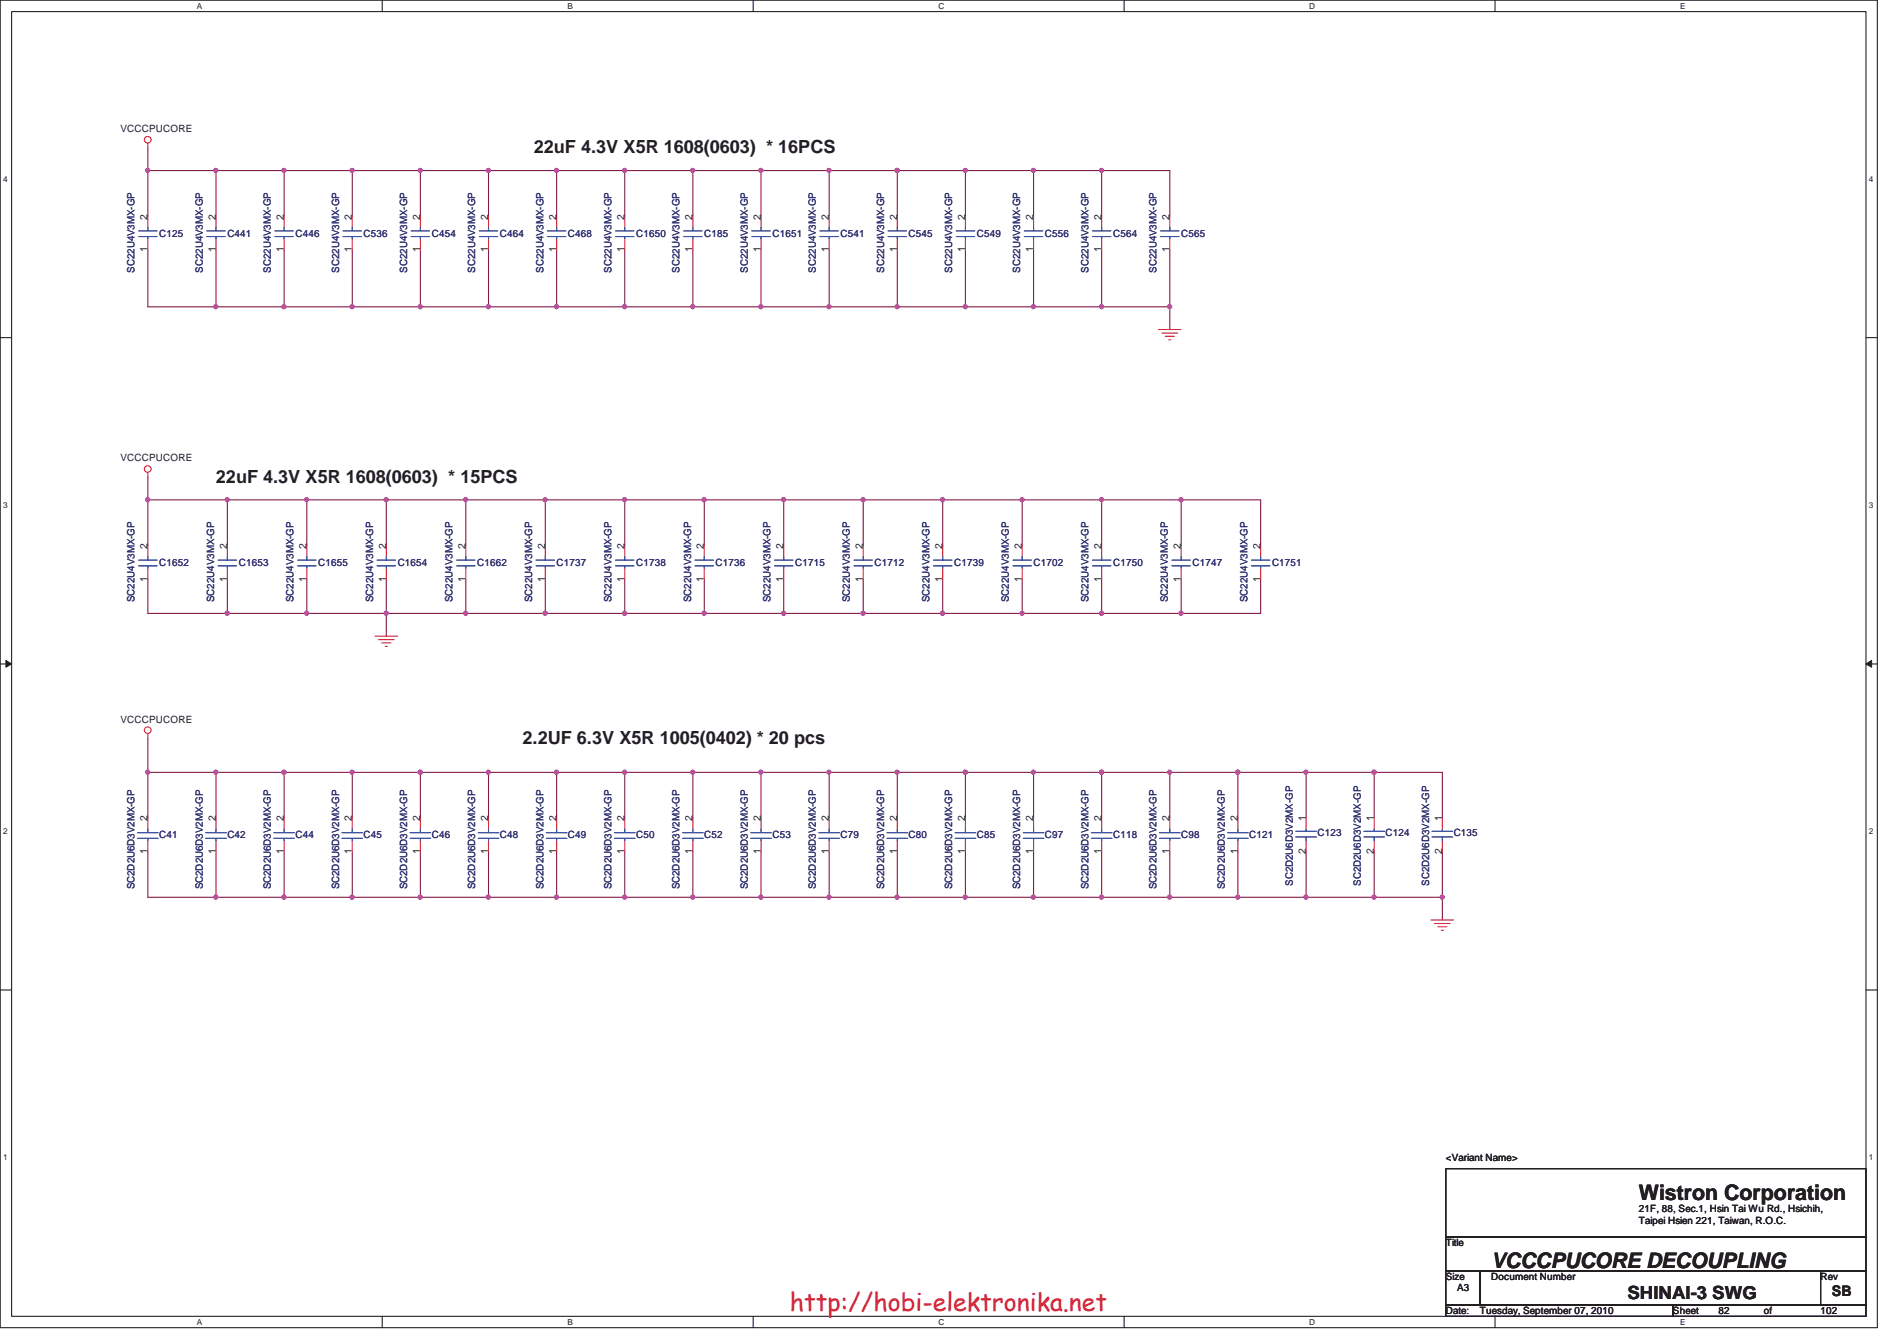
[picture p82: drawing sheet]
<svg xmlns="http://www.w3.org/2000/svg" width="297mm" height="210mm" viewBox="0 0 297 210" stroke-linecap="round" stroke-linejoin="round" font-family="sans-serif">
<defs><g id="words">
<text font-size="3.9" fill="#ed2024" x="123.7" y="205.2">http://hobi-elektronika.net</text>
<g font-size="3.3" fill="#231f20">
<text x="256.6" y="187.9">Wistron Corporation</text>
<text x="233.5" y="198.5">VCCCPUCORE DECOUPLING</text>
</g>
<g font-size="2.8" fill="#231f20">
<text x="83.6" y="24">22uF 4.3V X5R 1608(0603) * 16PCS</text>
<text x="33.8" y="75.6">22uF 4.3V X5R 1608(0603) * 15PCS</text>
<text x="81.8" y="116.5">2.2UF 6.3V X5R 1005(0402) * 20 pcs</text>
<text x="254.8" y="203.4">SHINAI-3 SWG</text>
</g>
<text font-size="2.3" fill="#231f20" x="286.8" y="202.9">SB</text>
<g font-size="1.6" fill="#231f20">
<text x="18.9" y="20.7">VCCCPUCORE</text>
<text x="23.1" y="34.4" transform="rotate(-90 23.1 34.4)">2</text>
<text x="33.8" y="34.4" transform="rotate(-90 33.8 34.4)">2</text>
<text x="44.4" y="34.4" transform="rotate(-90 44.4 34.4)">2</text>
<text x="55.1" y="34.4" transform="rotate(-90 55.1 34.4)">2</text>
<text x="65.8" y="34.4" transform="rotate(-90 65.8 34.4)">2</text>
<text x="76.5" y="34.4" transform="rotate(-90 76.5 34.4)">2</text>
<text x="87.1" y="34.4" transform="rotate(-90 87.1 34.4)">2</text>
<text x="97.8" y="34.4" transform="rotate(-90 97.8 34.4)">2</text>
<text x="108.5" y="34.4" transform="rotate(-90 108.5 34.4)">2</text>
<text x="119.1" y="34.4" transform="rotate(-90 119.1 34.4)">2</text>
<text x="129.8" y="34.4" transform="rotate(-90 129.8 34.4)">2</text>
<text x="140.5" y="34.4" transform="rotate(-90 140.5 34.4)">2</text>
<text x="151.1" y="34.4" transform="rotate(-90 151.1 34.4)">2</text>
<text x="161.8" y="34.4" transform="rotate(-90 161.8 34.4)">2</text>
<text x="172.5" y="34.4" transform="rotate(-90 172.5 34.4)">2</text>
<text x="183.1" y="34.4" transform="rotate(-90 183.1 34.4)">2</text>
<text x="23.1" y="39.5" transform="rotate(-90 23.1 39.5)">1</text>
<text x="33.8" y="39.5" transform="rotate(-90 33.8 39.5)">1</text>
<text x="44.4" y="39.5" transform="rotate(-90 44.4 39.5)">1</text>
<text x="55.1" y="39.5" transform="rotate(-90 55.1 39.5)">1</text>
<text x="65.8" y="39.5" transform="rotate(-90 65.8 39.5)">1</text>
<text x="76.5" y="39.5" transform="rotate(-90 76.5 39.5)">1</text>
<text x="87.1" y="39.5" transform="rotate(-90 87.1 39.5)">1</text>
<text x="97.8" y="39.5" transform="rotate(-90 97.8 39.5)">1</text>
<text x="108.5" y="39.5" transform="rotate(-90 108.5 39.5)">1</text>
<text x="119.1" y="39.5" transform="rotate(-90 119.1 39.5)">1</text>
<text x="129.8" y="39.5" transform="rotate(-90 129.8 39.5)">1</text>
<text x="140.5" y="39.5" transform="rotate(-90 140.5 39.5)">1</text>
<text x="151.1" y="39.5" transform="rotate(-90 151.1 39.5)">1</text>
<text x="161.8" y="39.5" transform="rotate(-90 161.8 39.5)">1</text>
<text x="172.5" y="39.5" transform="rotate(-90 172.5 39.5)">1</text>
<text x="183.1" y="39.5" transform="rotate(-90 183.1 39.5)">1</text>
<text x="18.9" y="72.3">VCCCPUCORE</text>
<text x="23.1" y="85.9" transform="rotate(-90 23.1 85.9)">2</text>
<text x="35.6" y="85.9" transform="rotate(-90 35.6 85.9)">2</text>
<text x="48" y="85.9" transform="rotate(-90 48 85.9)">2</text>
<text x="60.4" y="85.9" transform="rotate(-90 60.4 85.9)">2</text>
<text x="72.9" y="85.9" transform="rotate(-90 72.9 85.9)">2</text>
<text x="85.3" y="85.9" transform="rotate(-90 85.3 85.9)">2</text>
<text x="97.8" y="85.9" transform="rotate(-90 97.8 85.9)">2</text>
<text x="110.2" y="85.9" transform="rotate(-90 110.2 85.9)">2</text>
<text x="122.7" y="85.9" transform="rotate(-90 122.7 85.9)">2</text>
<text x="135.1" y="85.9" transform="rotate(-90 135.1 85.9)">2</text>
<text x="147.6" y="85.9" transform="rotate(-90 147.6 85.9)">2</text>
<text x="160" y="85.9" transform="rotate(-90 160 85.9)">2</text>
<text x="172.5" y="85.9" transform="rotate(-90 172.5 85.9)">2</text>
<text x="184.9" y="85.9" transform="rotate(-90 184.9 85.9)">2</text>
<text x="197.4" y="85.9" transform="rotate(-90 197.4 85.9)">2</text>
<text x="23.1" y="91.1" transform="rotate(-90 23.1 91.1)">1</text>
<text x="35.6" y="91.1" transform="rotate(-90 35.6 91.1)">1</text>
<text x="48" y="91.1" transform="rotate(-90 48 91.1)">1</text>
<text x="60.4" y="91.1" transform="rotate(-90 60.4 91.1)">1</text>
<text x="72.9" y="91.1" transform="rotate(-90 72.9 91.1)">1</text>
<text x="85.3" y="91.1" transform="rotate(-90 85.3 91.1)">1</text>
<text x="97.8" y="91.1" transform="rotate(-90 97.8 91.1)">1</text>
<text x="110.2" y="91.1" transform="rotate(-90 110.2 91.1)">1</text>
<text x="122.7" y="91.1" transform="rotate(-90 122.7 91.1)">1</text>
<text x="135.1" y="91.1" transform="rotate(-90 135.1 91.1)">1</text>
<text x="147.6" y="91.1" transform="rotate(-90 147.6 91.1)">1</text>
<text x="160" y="91.1" transform="rotate(-90 160 91.1)">1</text>
<text x="172.5" y="91.1" transform="rotate(-90 172.5 91.1)">1</text>
<text x="184.9" y="91.1" transform="rotate(-90 184.9 91.1)">1</text>
<text x="197.4" y="91.1" transform="rotate(-90 197.4 91.1)">1</text>
<text x="18.9" y="113.2">VCCCPUCORE</text>
<text x="23.1" y="128.6" transform="rotate(-90 23.1 128.6)">2</text>
<text x="33.8" y="128.6" transform="rotate(-90 33.8 128.6)">2</text>
<text x="44.4" y="128.6" transform="rotate(-90 44.4 128.6)">2</text>
<text x="55.1" y="128.6" transform="rotate(-90 55.1 128.6)">2</text>
<text x="65.8" y="128.6" transform="rotate(-90 65.8 128.6)">2</text>
<text x="76.5" y="128.6" transform="rotate(-90 76.5 128.6)">2</text>
<text x="87.1" y="128.6" transform="rotate(-90 87.1 128.6)">2</text>
<text x="97.8" y="128.6" transform="rotate(-90 97.8 128.6)">2</text>
<text x="108.5" y="128.6" transform="rotate(-90 108.5 128.6)">2</text>
<text x="119.1" y="128.6" transform="rotate(-90 119.1 128.6)">2</text>
<text x="129.8" y="128.6" transform="rotate(-90 129.8 128.6)">2</text>
<text x="140.5" y="128.6" transform="rotate(-90 140.5 128.6)">2</text>
<text x="151.1" y="128.6" transform="rotate(-90 151.1 128.6)">2</text>
<text x="161.8" y="128.6" transform="rotate(-90 161.8 128.6)">2</text>
<text x="172.5" y="128.6" transform="rotate(-90 172.5 128.6)">2</text>
<text x="183.1" y="128.6" transform="rotate(-90 183.1 128.6)">2</text>
<text x="193.8" y="128.6" transform="rotate(-90 193.8 128.6)">2</text>
<text x="204.5" y="128.6" transform="rotate(-90 204.5 128.6)">1</text>
<text x="215.1" y="128.6" transform="rotate(-90 215.1 128.6)">1</text>
<text x="225.8" y="128.6" transform="rotate(-90 225.8 128.6)">1</text>
<text x="23.1" y="133.7" transform="rotate(-90 23.1 133.7)">1</text>
<text x="33.8" y="133.7" transform="rotate(-90 33.8 133.7)">1</text>
<text x="44.4" y="133.7" transform="rotate(-90 44.4 133.7)">1</text>
<text x="55.1" y="133.7" transform="rotate(-90 55.1 133.7)">1</text>
<text x="65.8" y="133.7" transform="rotate(-90 65.8 133.7)">1</text>
<text x="76.5" y="133.7" transform="rotate(-90 76.5 133.7)">1</text>
<text x="87.1" y="133.7" transform="rotate(-90 87.1 133.7)">1</text>
<text x="97.8" y="133.7" transform="rotate(-90 97.8 133.7)">1</text>
<text x="108.5" y="133.7" transform="rotate(-90 108.5 133.7)">1</text>
<text x="119.1" y="133.7" transform="rotate(-90 119.1 133.7)">1</text>
<text x="129.8" y="133.7" transform="rotate(-90 129.8 133.7)">1</text>
<text x="140.5" y="133.7" transform="rotate(-90 140.5 133.7)">1</text>
<text x="151.1" y="133.7" transform="rotate(-90 151.1 133.7)">1</text>
<text x="161.8" y="133.7" transform="rotate(-90 161.8 133.7)">1</text>
<text x="172.5" y="133.7" transform="rotate(-90 172.5 133.7)">1</text>
<text x="183.1" y="133.7" transform="rotate(-90 183.1 133.7)">1</text>
<text x="193.8" y="133.7" transform="rotate(-90 193.8 133.7)">1</text>
<text x="204.5" y="133.7" transform="rotate(-90 204.5 133.7)">2</text>
<text x="215.1" y="133.7" transform="rotate(-90 215.1 133.7)">2</text>
<text x="225.8" y="133.7" transform="rotate(-90 225.8 133.7)">2</text>
<text x="226.4" y="181.8">&lt;Variant Name&gt;</text>
<text x="256.6" y="189.8">21F, 88, Sec.1, Hsin Tai Wu Rd., Hsichih,</text>
<text x="256.6" y="191.6">Taipei Hsien 221, Taiwan, R.O.C.</text>
<text x="226.4" y="195.1">Title</text>
<text x="226.4" y="200.4">Size</text>
<text x="228.2" y="202.2">A3</text>
<text x="233.5" y="200.4">Document Number</text>
<text x="285.1" y="200.4">Rev</text>
<text x="226.4" y="205.8">Date:</text>
<text x="231.7" y="205.8">Tuesday, September 07, 2010</text>
<text x="262" y="205.8">Sheet</text>
<text x="269.1" y="205.8">82</text>
<text x="276.2" y="205.8">of</text>
<text x="285.1" y="205.8">102</text>
</g>
<g font-size="1.6" fill="#2d2d72">
<text x="24.9" y="37">C125</text>
<text x="35.6" y="37">C441</text>
<text x="46.3" y="37">C446</text>
<text x="56.9" y="37">C536</text>
<text x="67.6" y="37">C454</text>
<text x="78.3" y="37">C464</text>
<text x="88.9" y="37">C468</text>
<text x="99.6" y="37">C1650</text>
<text x="110.3" y="37">C185</text>
<text x="120.9" y="37">C1651</text>
<text x="131.6" y="37">C541</text>
<text x="142.3" y="37">C545</text>
<text x="152.9" y="37">C549</text>
<text x="163.6" y="37">C556</text>
<text x="174.3" y="37">C564</text>
<text x="185" y="37">C565</text>
<text x="21.1" y="42.7" transform="rotate(-90 21.1 42.7)">SC22U4V3MX-GP</text>
<text x="31.7" y="42.7" transform="rotate(-90 31.7 42.7)">SC22U4V3MX-GP</text>
<text x="42.4" y="42.7" transform="rotate(-90 42.4 42.7)">SC22U4V3MX-GP</text>
<text x="53.1" y="42.7" transform="rotate(-90 53.1 42.7)">SC22U4V3MX-GP</text>
<text x="63.8" y="42.7" transform="rotate(-90 63.8 42.7)">SC22U4V3MX-GP</text>
<text x="74.4" y="42.7" transform="rotate(-90 74.4 42.7)">SC22U4V3MX-GP</text>
<text x="85.1" y="42.7" transform="rotate(-90 85.1 42.7)">SC22U4V3MX-GP</text>
<text x="95.8" y="42.7" transform="rotate(-90 95.8 42.7)">SC22U4V3MX-GP</text>
<text x="106.4" y="42.7" transform="rotate(-90 106.4 42.7)">SC22U4V3MX-GP</text>
<text x="117.1" y="42.7" transform="rotate(-90 117.1 42.7)">SC22U4V3MX-GP</text>
<text x="127.8" y="42.7" transform="rotate(-90 127.8 42.7)">SC22U4V3MX-GP</text>
<text x="138.4" y="42.7" transform="rotate(-90 138.4 42.7)">SC22U4V3MX-GP</text>
<text x="149.1" y="42.7" transform="rotate(-90 149.1 42.7)">SC22U4V3MX-GP</text>
<text x="159.8" y="42.7" transform="rotate(-90 159.8 42.7)">SC22U4V3MX-GP</text>
<text x="170.4" y="42.7" transform="rotate(-90 170.4 42.7)">SC22U4V3MX-GP</text>
<text x="181.1" y="42.7" transform="rotate(-90 181.1 42.7)">SC22U4V3MX-GP</text>
<text x="24.9" y="88.6">C1652</text>
<text x="37.4" y="88.6">C1653</text>
<text x="49.8" y="88.6">C1655</text>
<text x="62.3" y="88.6">C1654</text>
<text x="74.7" y="88.6">C1662</text>
<text x="87.2" y="88.6">C1737</text>
<text x="99.6" y="88.6">C1738</text>
<text x="112.1" y="88.6">C1736</text>
<text x="124.5" y="88.6">C1715</text>
<text x="136.9" y="88.6">C1712</text>
<text x="149.4" y="88.6">C1739</text>
<text x="161.8" y="88.6">C1702</text>
<text x="174.3" y="88.6">C1750</text>
<text x="186.7" y="88.6">C1747</text>
<text x="199.2" y="88.6">C1751</text>
<text x="21.1" y="94.3" transform="rotate(-90 21.1 94.3)">SC22U4V3MX-GP</text>
<text x="33.5" y="94.3" transform="rotate(-90 33.5 94.3)">SC22U4V3MX-GP</text>
<text x="46" y="94.3" transform="rotate(-90 46 94.3)">SC22U4V3MX-GP</text>
<text x="58.4" y="94.3" transform="rotate(-90 58.4 94.3)">SC22U4V3MX-GP</text>
<text x="70.9" y="94.3" transform="rotate(-90 70.9 94.3)">SC22U4V3MX-GP</text>
<text x="83.3" y="94.3" transform="rotate(-90 83.3 94.3)">SC22U4V3MX-GP</text>
<text x="95.8" y="94.3" transform="rotate(-90 95.8 94.3)">SC22U4V3MX-GP</text>
<text x="108.2" y="94.3" transform="rotate(-90 108.2 94.3)">SC22U4V3MX-GP</text>
<text x="120.6" y="94.3" transform="rotate(-90 120.6 94.3)">SC22U4V3MX-GP</text>
<text x="133.1" y="94.3" transform="rotate(-90 133.1 94.3)">SC22U4V3MX-GP</text>
<text x="145.5" y="94.3" transform="rotate(-90 145.5 94.3)">SC22U4V3MX-GP</text>
<text x="158" y="94.3" transform="rotate(-90 158 94.3)">SC22U4V3MX-GP</text>
<text x="170.4" y="94.3" transform="rotate(-90 170.4 94.3)">SC22U4V3MX-GP</text>
<text x="182.9" y="94.3" transform="rotate(-90 182.9 94.3)">SC22U4V3MX-GP</text>
<text x="195.3" y="94.3" transform="rotate(-90 195.3 94.3)">SC22U4V3MX-GP</text>
<text x="24.9" y="131.3">C41</text>
<text x="35.6" y="131.3">C42</text>
<text x="46.3" y="131.3">C44</text>
<text x="56.9" y="131.3">C45</text>
<text x="67.6" y="131.3">C46</text>
<text x="78.3" y="131.3">C48</text>
<text x="88.9" y="131.3">C49</text>
<text x="99.6" y="131.3">C50</text>
<text x="110.3" y="131.3">C52</text>
<text x="120.9" y="131.3">C53</text>
<text x="131.6" y="131.3">C79</text>
<text x="142.3" y="131.3">C80</text>
<text x="152.9" y="131.3">C85</text>
<text x="163.6" y="131.3">C97</text>
<text x="174.3" y="131.3">C118</text>
<text x="185" y="131.3">C98</text>
<text x="195.6" y="131.3">C121</text>
<text x="206.3" y="130.9">C123</text>
<text x="217" y="130.9">C124</text>
<text x="227.6" y="130.9">C135</text>
<text x="21.1" y="139.3" transform="rotate(-90 21.1 139.3)">SC2D2U6D3V2MX-GP</text>
<text x="31.7" y="139.3" transform="rotate(-90 31.7 139.3)">SC2D2U6D3V2MX-GP</text>
<text x="42.4" y="139.3" transform="rotate(-90 42.4 139.3)">SC2D2U6D3V2MX-GP</text>
<text x="53.1" y="139.3" transform="rotate(-90 53.1 139.3)">SC2D2U6D3V2MX-GP</text>
<text x="63.8" y="139.3" transform="rotate(-90 63.8 139.3)">SC2D2U6D3V2MX-GP</text>
<text x="74.4" y="139.3" transform="rotate(-90 74.4 139.3)">SC2D2U6D3V2MX-GP</text>
<text x="85.1" y="139.3" transform="rotate(-90 85.1 139.3)">SC2D2U6D3V2MX-GP</text>
<text x="95.8" y="139.3" transform="rotate(-90 95.8 139.3)">SC2D2U6D3V2MX-GP</text>
<text x="106.4" y="139.3" transform="rotate(-90 106.4 139.3)">SC2D2U6D3V2MX-GP</text>
<text x="117.1" y="139.3" transform="rotate(-90 117.1 139.3)">SC2D2U6D3V2MX-GP</text>
<text x="127.8" y="139.3" transform="rotate(-90 127.8 139.3)">SC2D2U6D3V2MX-GP</text>
<text x="138.4" y="139.3" transform="rotate(-90 138.4 139.3)">SC2D2U6D3V2MX-GP</text>
<text x="149.1" y="139.3" transform="rotate(-90 149.1 139.3)">SC2D2U6D3V2MX-GP</text>
<text x="159.8" y="139.3" transform="rotate(-90 159.8 139.3)">SC2D2U6D3V2MX-GP</text>
<text x="170.4" y="139.3" transform="rotate(-90 170.4 139.3)">SC2D2U6D3V2MX-GP</text>
<text x="181.1" y="139.3" transform="rotate(-90 181.1 139.3)">SC2D2U6D3V2MX-GP</text>
<text x="191.8" y="139.3" transform="rotate(-90 191.8 139.3)">SC2D2U6D3V2MX-GP</text>
<text x="202.4" y="138.7" transform="rotate(-90 202.4 138.7)">SC2D2U6D3V2MX-GP</text>
<text x="213.1" y="138.7" transform="rotate(-90 213.1 138.7)">SC2D2U6D3V2MX-GP</text>
<text x="223.8" y="138.7" transform="rotate(-90 223.8 138.7)">SC2D2U6D3V2MX-GP</text>
</g>
<g font-size="1.3" fill="#231f20">
<text x="30.8" y="1.4">A</text>
<text x="88.9" y="1.4">B</text>
<text x="146.9" y="1.4">C</text>
<text x="205" y="1.4">D</text>
<text x="263.1" y="1.4">E</text>
<text x=".5" y="28.5">4</text>
<text x="292.6" y="28.5">4</text>
<text x=".5" y="79.5">3</text>
<text x="292.6" y="79.5">3</text>
<text x=".5" y="130.6">2</text>
<text x="292.6" y="130.6">2</text>
<text x=".5" y="181.7">1</text>
<text x="292.6" y="181.7">1</text>
<text x="30.8" y="207.4">A</text>
<text x="88.9" y="207.4">B</text>
<text x="146.9" y="207.4">C</text>
<text x="205" y="207.4">D</text>
<text x="263.1" y="207.4">E</text>
</g>
</g></defs>
<path d="M0 0h294v207.9h-294zM1.8 1.8h290.4v204.3h-290.4z" fill="none" stroke="#231f20" stroke-width=".17"/>
<g fill="#fff">
<path d="M30.8 .2h.8v1.4h-.8z"/>
<path d="M30.8 206.3h.8v1.4h-.8z"/>
</g>
<path d="M59.9 0v1.8M59.9 206.1v1.8" fill="none" stroke="#231f20" stroke-width=".17"/>
<g fill="#fff">
<path d="M88.9 .2h.8v1.4h-.8z"/>
<path d="M88.9 206.3h.8v1.4h-.8z"/>
</g>
<path d="M117.9 0v1.8M117.9 206.1v1.8" fill="none" stroke="#231f20" stroke-width=".17"/>
<g fill="#fff">
<path d="M146.9 .2h.9v1.4h-.9z"/>
<path d="M146.9 206.3h.9v1.4h-.9z"/>
</g>
<path d="M176 0v1.8M176 206.1v1.8" fill="none" stroke="#231f20" stroke-width=".17"/>
<g fill="#fff">
<path d="M205 .2h.9v1.4h-.9z"/>
<path d="M205 206.3h.9v1.4h-.9z"/>
</g>
<path d="M234.1 0v1.8M234.1 206.1v1.8" fill="none" stroke="#231f20" stroke-width=".17"/>
<g fill="#fff">
<path d="M263.1 .2h.8v1.4h-.8z"/>
<path d="M263.1 206.3h.8v1.4h-.8z"/>
<path d="M.5 27.3h.7v1.4h-.7z"/>
<path d="M292.6 27.3h.7v1.4h-.7z"/>
<path d="M.5 78.4h.7v1.4h-.7z"/>
<path d="M292.6 78.4h.7v1.4h-.7z"/>
</g>
<path d="M0 52.9h1.8M292.2 52.9h1.8" fill="none" stroke="#231f20" stroke-width=".17"/>
<g fill="#fff">
<path d="M.5 129.5h.7v1.4h-.7z"/>
<path d="M292.6 129.5h.7v1.4h-.7z"/>
</g>
<path d="M0 104h1.8M292.2 104h1.8" fill="none" stroke="#231f20" stroke-width=".17"/>
<path d="M.9 103.4l.9 .6-.9 .5z" fill="#231f20"/>
<path d="M.9 103.4l.9 .6-.9 .5z" fill="none" stroke="#231f20" stroke-width=".16"/>
<path d="M292.2 104l.9-.6v1.1z" fill="#231f20"/>
<path d="M292.2 104l.9-.6v1.1z" fill="none" stroke="#231f20" stroke-width=".16"/>
<g fill="#fff">
<path d="M.5 180.5h.7v1.4h-.7z"/>
<path d="M292.6 180.5h.7v1.4h-.7z"/>
</g>
<path d="M0 155h1.8M292.2 155h1.8" fill="none" stroke="#231f20" stroke-width=".17"/>
<path d="M193.8 133.4v7.1h-10.6M204.5 133.4v7.1" fill="none" stroke="#7f1542" stroke-width=".17"/>
<circle cx="183.1" cy="140.5" r=".32" fill="#b8529f"/>
<circle cx="183.1" cy="140.5" r=".32" fill="none" stroke="#b8529f" stroke-width=".17"/>
<path d="M23.2 120.9h10.6" fill="none" stroke="#7f1542" stroke-width=".17"/>
<circle cx="23.1" cy="120.9" r=".32" fill="#b8529f"/>
<circle cx="23.1" cy="120.9" r=".32" fill="none" stroke="#b8529f" stroke-width=".17"/>
<path d="M151.2 120.9v7.2M161.8 128.1v-7.2h10.7v7.2M225.8 120.9v7.2" fill="none" stroke="#7f1542" stroke-width=".17"/>
<circle cx="172.5" cy="120.9" r=".32" fill="#b8529f"/>
<circle cx="172.5" cy="120.9" r=".32" fill="none" stroke="#b8529f" stroke-width=".17"/>
<circle cx="161.8" cy="120.9" r=".32" fill="#b8529f"/>
<circle cx="161.8" cy="120.9" r=".32" fill="none" stroke="#b8529f" stroke-width=".17"/>
<path d="M151.2 120.9h10.6" fill="none" stroke="#7f1542" stroke-width=".17"/>
<circle cx="151.1" cy="120.9" r=".32" fill="#b8529f"/>
<circle cx="151.1" cy="120.9" r=".32" fill="none" stroke="#b8529f" stroke-width=".17"/>
<path d="M172.5 120.9h10.7" fill="none" stroke="#7f1542" stroke-width=".17"/>
<circle cx="172.5" cy="120.9" r=".32" fill="#b8529f"/>
<circle cx="172.5" cy="120.9" r=".32" fill="none" stroke="#b8529f" stroke-width=".17"/>
<path d="M55.2 120.9h-10.7v7.2" fill="none" stroke="#7f1542" stroke-width=".17"/>
<circle cx="44.5" cy="120.9" r=".32" fill="#b8529f"/>
<circle cx="44.5" cy="120.9" r=".32" fill="none" stroke="#b8529f" stroke-width=".17"/>
<path d="M23.2 115.6v5.3M151.2 133.4v7.1M161.8 133.4v7.1h10.7v-7.1M183.2 133.4v7.1" fill="none" stroke="#7f1542" stroke-width=".17"/>
<circle cx="161.8" cy="140.5" r=".32" fill="#b8529f"/>
<circle cx="161.8" cy="140.5" r=".32" fill="none" stroke="#b8529f" stroke-width=".17"/>
<path d="M172.5 140.5h10.7" fill="none" stroke="#7f1542" stroke-width=".17"/>
<circle cx="172.5" cy="140.5" r=".32" fill="#b8529f"/>
<circle cx="172.5" cy="140.5" r=".32" fill="none" stroke="#b8529f" stroke-width=".17"/>
<path d="M140.5 140.5h10.7" fill="none" stroke="#7f1542" stroke-width=".17"/>
<circle cx="140.5" cy="140.5" r=".32" fill="#b8529f"/>
<circle cx="140.5" cy="140.5" r=".32" fill="none" stroke="#b8529f" stroke-width=".17"/>
<path d="M151.2 140.5h10.6" fill="none" stroke="#7f1542" stroke-width=".17"/>
<circle cx="151.1" cy="140.5" r=".32" fill="#b8529f"/>
<circle cx="151.1" cy="140.5" r=".32" fill="none" stroke="#b8529f" stroke-width=".17"/>
<path d="M183.2 120.9v7.2M193.8 120.9v7.2M204.5 120.9v7.2M215.2 120.9h10.6M225.8 133.4v7.1" fill="none" stroke="#7f1542" stroke-width=".17"/>
<circle cx="215.2" cy="120.9" r=".32" fill="#b8529f"/>
<circle cx="215.2" cy="120.9" r=".32" fill="none" stroke="#b8529f" stroke-width=".17"/>
<path d="M193.8 120.9h10.7" fill="none" stroke="#7f1542" stroke-width=".17"/>
<circle cx="193.8" cy="120.9" r=".32" fill="#b8529f"/>
<circle cx="193.8" cy="120.9" r=".32" fill="none" stroke="#b8529f" stroke-width=".17"/>
<path d="M183.2 120.9h10.6" fill="none" stroke="#7f1542" stroke-width=".17"/>
<circle cx="193.8" cy="120.9" r=".32" fill="#b8529f"/>
<circle cx="193.8" cy="120.9" r=".32" fill="none" stroke="#b8529f" stroke-width=".17"/>
<circle cx="183.1" cy="120.9" r=".32" fill="#b8529f"/>
<circle cx="183.1" cy="120.9" r=".32" fill="none" stroke="#b8529f" stroke-width=".17"/>
<path d="M55.2 128.1v-7.2h10.6v7.2M76.5 120.9v7.2" fill="none" stroke="#7f1542" stroke-width=".17"/>
<circle cx="65.8" cy="120.9" r=".32" fill="#b8529f"/>
<circle cx="65.8" cy="120.9" r=".32" fill="none" stroke="#b8529f" stroke-width=".17"/>
<circle cx="55.1" cy="120.9" r=".32" fill="#b8529f"/>
<circle cx="55.1" cy="120.9" r=".32" fill="none" stroke="#b8529f" stroke-width=".17"/>
<path d="M65.8 120.9h10.7" fill="none" stroke="#7f1542" stroke-width=".17"/>
<circle cx="65.8" cy="120.9" r=".32" fill="#b8529f"/>
<circle cx="65.8" cy="120.9" r=".32" fill="none" stroke="#b8529f" stroke-width=".17"/>
<path d="M76.5 120.9h10.7" fill="none" stroke="#7f1542" stroke-width=".17"/>
<circle cx="76.5" cy="120.9" r=".32" fill="#b8529f"/>
<circle cx="76.5" cy="120.9" r=".32" fill="none" stroke="#b8529f" stroke-width=".17"/>
<path d="M204.5 120.9h10.7" fill="none" stroke="#7f1542" stroke-width=".17"/>
<circle cx="215.2" cy="120.9" r=".32" fill="#b8529f"/>
<circle cx="215.2" cy="120.9" r=".32" fill="none" stroke="#b8529f" stroke-width=".17"/>
<circle cx="204.5" cy="120.9" r=".32" fill="#b8529f"/>
<circle cx="204.5" cy="120.9" r=".32" fill="none" stroke="#b8529f" stroke-width=".17"/>
<path d="M87.2 140.5h10.6" fill="none" stroke="#7f1542" stroke-width=".17"/>
<circle cx="87.1" cy="140.5" r=".32" fill="#b8529f"/>
<circle cx="87.1" cy="140.5" r=".32" fill="none" stroke="#b8529f" stroke-width=".17"/>
<path d="M23.2 140.5h10.6M193.8 140.5h10.7" fill="none" stroke="#7f1542" stroke-width=".17"/>
<circle cx="193.8" cy="140.5" r=".32" fill="#b8529f"/>
<circle cx="193.8" cy="140.5" r=".32" fill="none" stroke="#b8529f" stroke-width=".17"/>
<path d="M108.5 133.4v7.1h-10.7M119.2 133.4v7.1M129.8 133.4v7.1M140.5 133.4v7.1" fill="none" stroke="#7f1542" stroke-width=".17"/>
<circle cx="97.8" cy="140.5" r=".32" fill="#b8529f"/>
<circle cx="97.8" cy="140.5" r=".32" fill="none" stroke="#b8529f" stroke-width=".17"/>
<path d="M119.2 140.5h10.6" fill="none" stroke="#7f1542" stroke-width=".17"/>
<circle cx="119.1" cy="140.5" r=".32" fill="#b8529f"/>
<circle cx="119.1" cy="140.5" r=".32" fill="none" stroke="#b8529f" stroke-width=".17"/>
<path d="M129.8 140.5h10.7" fill="none" stroke="#7f1542" stroke-width=".17"/>
<circle cx="129.8" cy="140.5" r=".32" fill="#b8529f"/>
<circle cx="129.8" cy="140.5" r=".32" fill="none" stroke="#b8529f" stroke-width=".17"/>
<path d="M108.5 140.5h10.7" fill="none" stroke="#7f1542" stroke-width=".17"/>
<circle cx="108.5" cy="140.5" r=".32" fill="#b8529f"/>
<circle cx="108.5" cy="140.5" r=".32" fill="none" stroke="#b8529f" stroke-width=".17"/>
<path d="M215.2 140.5h10.6" fill="none" stroke="#7f1542" stroke-width=".17"/>
<circle cx="215.2" cy="140.5" r=".32" fill="#b8529f"/>
<circle cx="215.2" cy="140.5" r=".32" fill="none" stroke="#b8529f" stroke-width=".17"/>
<path d="M87.2 120.9v7.2M97.8 120.9v7.2M119.2 120.9h-10.7v7.2M215.2 120.9v7.2" fill="none" stroke="#7f1542" stroke-width=".17"/>
<circle cx="108.5" cy="120.9" r=".32" fill="#b8529f"/>
<circle cx="108.5" cy="120.9" r=".32" fill="none" stroke="#b8529f" stroke-width=".17"/>
<path d="M97.8 120.9h10.7" fill="none" stroke="#7f1542" stroke-width=".17"/>
<circle cx="97.8" cy="120.9" r=".32" fill="#b8529f"/>
<circle cx="97.8" cy="120.9" r=".32" fill="none" stroke="#b8529f" stroke-width=".17"/>
<path d="M87.2 120.9h10.6" fill="none" stroke="#7f1542" stroke-width=".17"/>
<circle cx="87.1" cy="120.9" r=".32" fill="#b8529f"/>
<circle cx="87.1" cy="120.9" r=".32" fill="none" stroke="#b8529f" stroke-width=".17"/>
<path d="M225.8 140.5v3.6" fill="none" stroke="#7f1542" stroke-width=".17"/>
<circle cx="225.8" cy="140.5" r=".32" fill="#b8529f"/>
<circle cx="225.8" cy="140.5" r=".32" fill="none" stroke="#b8529f" stroke-width=".17"/>
<path d="M23.2 120.9v7.2M65.8 133.4v7.1h-10.6M76.5 133.4v7.1M87.2 133.4v7.1M97.8 133.4v7.1" fill="none" stroke="#7f1542" stroke-width=".17"/>
<circle cx="55.1" cy="140.5" r=".32" fill="#b8529f"/>
<circle cx="55.1" cy="140.5" r=".32" fill="none" stroke="#b8529f" stroke-width=".17"/>
<path d="M76.5 140.5h10.7" fill="none" stroke="#7f1542" stroke-width=".17"/>
<circle cx="76.5" cy="140.5" r=".32" fill="#b8529f"/>
<circle cx="76.5" cy="140.5" r=".32" fill="none" stroke="#b8529f" stroke-width=".17"/>
<path d="M65.8 140.5h10.7" fill="none" stroke="#7f1542" stroke-width=".17"/>
<circle cx="65.8" cy="140.5" r=".32" fill="#b8529f"/>
<circle cx="65.8" cy="140.5" r=".32" fill="none" stroke="#b8529f" stroke-width=".17"/>
<path d="M215.2 133.4v7.1h-10.7" fill="none" stroke="#7f1542" stroke-width=".17"/>
<circle cx="204.5" cy="140.5" r=".32" fill="#b8529f"/>
<circle cx="204.5" cy="140.5" r=".32" fill="none" stroke="#b8529f" stroke-width=".17"/>
<path d="M119.2 128.1v-7.2h10.6v7.2M140.5 120.9v7.2" fill="none" stroke="#7f1542" stroke-width=".17"/>
<circle cx="119.1" cy="120.9" r=".32" fill="#b8529f"/>
<circle cx="119.1" cy="120.9" r=".32" fill="none" stroke="#b8529f" stroke-width=".17"/>
<path d="M140.5 120.9h10.7" fill="none" stroke="#7f1542" stroke-width=".17"/>
<circle cx="151.1" cy="120.9" r=".32" fill="#b8529f"/>
<circle cx="151.1" cy="120.9" r=".32" fill="none" stroke="#b8529f" stroke-width=".17"/>
<circle cx="140.5" cy="120.9" r=".32" fill="#b8529f"/>
<circle cx="140.5" cy="120.9" r=".32" fill="none" stroke="#b8529f" stroke-width=".17"/>
<path d="M129.8 120.9h10.7" fill="none" stroke="#7f1542" stroke-width=".17"/>
<circle cx="129.8" cy="120.9" r=".32" fill="#b8529f"/>
<circle cx="129.8" cy="120.9" r=".32" fill="none" stroke="#b8529f" stroke-width=".17"/>
<path d="M44.5 120.9h-10.7v7.2" fill="none" stroke="#7f1542" stroke-width=".17"/>
<circle cx="44.5" cy="120.9" r=".32" fill="#b8529f"/>
<circle cx="44.5" cy="120.9" r=".32" fill="none" stroke="#b8529f" stroke-width=".17"/>
<circle cx="33.8" cy="120.9" r=".32" fill="#b8529f"/>
<circle cx="33.8" cy="120.9" r=".32" fill="none" stroke="#b8529f" stroke-width=".17"/>
<path d="M23.2 133.4v7.1M33.8 133.4v7.1M44.5 133.4v7.1h10.7v-7.1" fill="none" stroke="#7f1542" stroke-width=".17"/>
<circle cx="44.5" cy="140.5" r=".32" fill="#b8529f"/>
<circle cx="44.5" cy="140.5" r=".32" fill="none" stroke="#b8529f" stroke-width=".17"/>
<path d="M33.8 140.5h10.7" fill="none" stroke="#7f1542" stroke-width=".17"/>
<circle cx="33.8" cy="140.5" r=".32" fill="#b8529f"/>
<circle cx="33.8" cy="140.5" r=".32" fill="none" stroke="#b8529f" stroke-width=".17"/>
<path d="M172.5 26.7h10.7" fill="none" stroke="#7f1542" stroke-width=".17"/>
<circle cx="172.5" cy="26.7" r=".32" fill="#b8529f"/>
<circle cx="172.5" cy="26.7" r=".32" fill="none" stroke="#b8529f" stroke-width=".17"/>
<path d="M183.2 26.7v7.1M72.9 78.3h12.5v7.1" fill="none" stroke="#7f1542" stroke-width=".17"/>
<circle cx="85.4" cy="78.2" r=".32" fill="#b8529f"/>
<circle cx="85.4" cy="78.2" r=".32" fill="none" stroke="#b8529f" stroke-width=".17"/>
<circle cx="72.9" cy="78.2" r=".32" fill="#b8529f"/>
<circle cx="72.9" cy="78.2" r=".32" fill="none" stroke="#b8529f" stroke-width=".17"/>
<path d="M72.9 96.1h12.5" fill="none" stroke="#7f1542" stroke-width=".17"/>
<circle cx="85.4" cy="96" r=".32" fill="#b8529f"/>
<circle cx="85.4" cy="96" r=".32" fill="none" stroke="#b8529f" stroke-width=".17"/>
<circle cx="72.9" cy="96" r=".32" fill="#b8529f"/>
<circle cx="72.9" cy="96" r=".32" fill="none" stroke="#b8529f" stroke-width=".17"/>
<path d="M135.2 78.3v7.1M85.4 90.7v5.4" fill="none" stroke="#7f1542" stroke-width=".17"/>
<circle cx="135.1" cy="78.2" r=".32" fill="#b8529f"/>
<circle cx="135.1" cy="78.2" r=".32" fill="none" stroke="#b8529f" stroke-width=".17"/>
<path d="M122.7 78.3h12.5M185 78.3v7.1" fill="none" stroke="#7f1542" stroke-width=".17"/>
<circle cx="184.9" cy="78.2" r=".32" fill="#b8529f"/>
<circle cx="184.9" cy="78.2" r=".32" fill="none" stroke="#b8529f" stroke-width=".17"/>
<path d="M172.5 78.3h12.5M147.6 96.1h12.5" fill="none" stroke="#7f1542" stroke-width=".17"/>
<circle cx="147.6" cy="96" r=".32" fill="#b8529f"/>
<circle cx="147.6" cy="96" r=".32" fill="none" stroke="#b8529f" stroke-width=".17"/>
<path d="M147.6 78.3h12.5v7.1M185 78.3h12.4v7.1M160.1 90.7v5.4" fill="none" stroke="#7f1542" stroke-width=".17"/>
<circle cx="147.6" cy="78.2" r=".32" fill="#b8529f"/>
<circle cx="147.6" cy="78.2" r=".32" fill="none" stroke="#b8529f" stroke-width=".17"/>
<path d="M172.5 96.1h12.5" fill="none" stroke="#7f1542" stroke-width=".17"/>
<circle cx="172.5" cy="96" r=".32" fill="#b8529f"/>
<circle cx="172.5" cy="96" r=".32" fill="none" stroke="#b8529f" stroke-width=".17"/>
<path d="M160.1 96.1h12.4M185 90.7v5.4" fill="none" stroke="#7f1542" stroke-width=".17"/>
<circle cx="160" cy="96" r=".32" fill="#b8529f"/>
<circle cx="160" cy="96" r=".32" fill="none" stroke="#b8529f" stroke-width=".17"/>
<path d="M160.1 78.3h12.4v7.1M172.5 90.7v5.4" fill="none" stroke="#7f1542" stroke-width=".17"/>
<circle cx="172.5" cy="78.2" r=".32" fill="#b8529f"/>
<circle cx="172.5" cy="78.2" r=".32" fill="none" stroke="#b8529f" stroke-width=".17"/>
<circle cx="160" cy="78.2" r=".32" fill="#b8529f"/>
<circle cx="160" cy="78.2" r=".32" fill="none" stroke="#b8529f" stroke-width=".17"/>
<path d="M185 96.1h12.4" fill="none" stroke="#7f1542" stroke-width=".17"/>
<circle cx="184.9" cy="96" r=".32" fill="#b8529f"/>
<circle cx="184.9" cy="96" r=".32" fill="none" stroke="#b8529f" stroke-width=".17"/>
<path d="M97.8 78.3v7.1M197.4 90.7v5.4" fill="none" stroke="#7f1542" stroke-width=".17"/>
<circle cx="97.8" cy="78.2" r=".32" fill="#b8529f"/>
<circle cx="97.8" cy="78.2" r=".32" fill="none" stroke="#b8529f" stroke-width=".17"/>
<path d="M183.2 39.2v8.8M85.4 78.3h12.4M97.8 96.1h12.5" fill="none" stroke="#7f1542" stroke-width=".17"/>
<circle cx="97.8" cy="96" r=".32" fill="#b8529f"/>
<circle cx="97.8" cy="96" r=".32" fill="none" stroke="#b8529f" stroke-width=".17"/>
<path d="M97.8 78.3h12.5v7.1M135.2 78.3h12.4v7.1M97.8 90.7v5.4h-12.4M110.3 90.7v5.4M122.7 96.1h12.5" fill="none" stroke="#7f1542" stroke-width=".17"/>
<circle cx="122.7" cy="96" r=".32" fill="#b8529f"/>
<circle cx="122.7" cy="96" r=".32" fill="none" stroke="#b8529f" stroke-width=".17"/>
<path d="M110.3 96.1h12.4M135.2 90.7v5.4" fill="none" stroke="#7f1542" stroke-width=".17"/>
<circle cx="110.3" cy="96" r=".32" fill="#b8529f"/>
<circle cx="110.3" cy="96" r=".32" fill="none" stroke="#b8529f" stroke-width=".17"/>
<path d="M60.5 78.3v7.1M122.7 90.7v5.4" fill="none" stroke="#7f1542" stroke-width=".17"/>
<circle cx="60.5" cy="78.2" r=".32" fill="#b8529f"/>
<circle cx="60.5" cy="78.2" r=".32" fill="none" stroke="#b8529f" stroke-width=".17"/>
<path d="M48 78.3v7.1M23.2 90.7v5.4M48 90.7v5.4" fill="none" stroke="#7f1542" stroke-width=".17"/>
<circle cx="48" cy="78.2" r=".32" fill="#b8529f"/>
<circle cx="48" cy="78.2" r=".32" fill="none" stroke="#b8529f" stroke-width=".17"/>
<path d="M23.2 78.3h12.4M35.6 96.1h12.4" fill="none" stroke="#7f1542" stroke-width=".17"/>
<circle cx="23.1" cy="78.2" r=".32" fill="#b8529f"/>
<circle cx="23.1" cy="78.2" r=".32" fill="none" stroke="#b8529f" stroke-width=".17"/>
<path d="M23.2 78.3v7.1M35.6 78.3v7.1M60.5 90.7v8.9" fill="none" stroke="#7f1542" stroke-width=".17"/>
<circle cx="60.5" cy="96" r=".32" fill="#b8529f"/>
<circle cx="60.5" cy="96" r=".32" fill="none" stroke="#b8529f" stroke-width=".17"/>
<path d="M23.2 74.7v3.6M23.2 96.1h12.4" fill="none" stroke="#7f1542" stroke-width=".17"/>
<circle cx="35.6" cy="96" r=".32" fill="#b8529f"/>
<circle cx="35.6" cy="96" r=".32" fill="none" stroke="#b8529f" stroke-width=".17"/>
<path d="M35.6 78.3h12.4M60.5 78.3h12.4v7.1" fill="none" stroke="#7f1542" stroke-width=".17"/>
<circle cx="35.6" cy="78.2" r=".32" fill="#b8529f"/>
<circle cx="35.6" cy="78.2" r=".32" fill="none" stroke="#b8529f" stroke-width=".17"/>
<path d="M48 78.3h12.5M35.6 90.7v5.4M72.9 90.7v5.4h-24.9" fill="none" stroke="#7f1542" stroke-width=".17"/>
<circle cx="48" cy="96" r=".32" fill="#b8529f"/>
<circle cx="48" cy="96" r=".32" fill="none" stroke="#b8529f" stroke-width=".17"/>
<path d="M110.3 78.3h12.4v7.1" fill="none" stroke="#7f1542" stroke-width=".17"/>
<circle cx="122.7" cy="78.2" r=".32" fill="#b8529f"/>
<circle cx="122.7" cy="78.2" r=".32" fill="none" stroke="#b8529f" stroke-width=".17"/>
<circle cx="110.3" cy="78.2" r=".32" fill="#b8529f"/>
<circle cx="110.3" cy="78.2" r=".32" fill="none" stroke="#b8529f" stroke-width=".17"/>
<path d="M135.2 96.1h12.4" fill="none" stroke="#7f1542" stroke-width=".17"/>
<circle cx="135.1" cy="96" r=".32" fill="#b8529f"/>
<circle cx="135.1" cy="96" r=".32" fill="none" stroke="#b8529f" stroke-width=".17"/>
<path d="M161.8 48h10.7M147.6 90.7v5.4" fill="none" stroke="#7f1542" stroke-width=".17"/>
<circle cx="161.8" cy="48" r=".32" fill="#b8529f"/>
<circle cx="161.8" cy="48" r=".32" fill="none" stroke="#b8529f" stroke-width=".17"/>
<path d="M55.2 48h10.6" fill="none" stroke="#7f1542" stroke-width=".17"/>
<circle cx="55.1" cy="48" r=".32" fill="#b8529f"/>
<circle cx="55.1" cy="48" r=".32" fill="none" stroke="#b8529f" stroke-width=".17"/>
<path d="M76.5 26.7h10.7v7.1M129.8 26.7v7.1M129.8 39.2v8.8" fill="none" stroke="#7f1542" stroke-width=".17"/>
<circle cx="76.5" cy="26.7" r=".32" fill="#b8529f"/>
<circle cx="76.5" cy="26.7" r=".32" fill="none" stroke="#b8529f" stroke-width=".17"/>
<path d="M44.5 26.7h10.7v7.1M55.2 39.2v8.8" fill="none" stroke="#7f1542" stroke-width=".17"/>
<circle cx="44.5" cy="26.7" r=".32" fill="#b8529f"/>
<circle cx="44.5" cy="26.7" r=".32" fill="none" stroke="#b8529f" stroke-width=".17"/>
<path d="M44.5 48h10.7" fill="none" stroke="#7f1542" stroke-width=".17"/>
<circle cx="44.5" cy="48" r=".32" fill="#b8529f"/>
<circle cx="44.5" cy="48" r=".32" fill="none" stroke="#b8529f" stroke-width=".17"/>
<path d="M33.8 26.7h10.7v7.1" fill="none" stroke="#7f1542" stroke-width=".17"/>
<circle cx="33.8" cy="26.7" r=".32" fill="#b8529f"/>
<circle cx="33.8" cy="26.7" r=".32" fill="none" stroke="#b8529f" stroke-width=".17"/>
<path d="M108.5 39.2v8.8h-10.7" fill="none" stroke="#7f1542" stroke-width=".17"/>
<circle cx="97.8" cy="48" r=".32" fill="#b8529f"/>
<circle cx="97.8" cy="48" r=".32" fill="none" stroke="#b8529f" stroke-width=".17"/>
<path d="M23.2 39.2v8.8M65.8 39.2v8.8M87.2 26.7h10.6v7.1" fill="none" stroke="#7f1542" stroke-width=".17"/>
<circle cx="87.1" cy="26.7" r=".32" fill="#b8529f"/>
<circle cx="87.1" cy="26.7" r=".32" fill="none" stroke="#b8529f" stroke-width=".17"/>
<path d="M55.2 26.7h10.6" fill="none" stroke="#7f1542" stroke-width=".17"/>
<circle cx="55.1" cy="26.7" r=".32" fill="#b8529f"/>
<circle cx="55.1" cy="26.7" r=".32" fill="none" stroke="#b8529f" stroke-width=".17"/>
<path d="M129.8 26.7h10.7M129.8 48h10.7" fill="none" stroke="#7f1542" stroke-width=".17"/>
<circle cx="140.5" cy="26.7" r=".32" fill="#b8529f"/>
<circle cx="140.5" cy="26.7" r=".32" fill="none" stroke="#b8529f" stroke-width=".17"/>
<path d="M119.2 26.7h10.6" fill="none" stroke="#7f1542" stroke-width=".17"/>
<circle cx="129.8" cy="26.7" r=".32" fill="#b8529f"/>
<circle cx="129.8" cy="26.7" r=".32" fill="none" stroke="#b8529f" stroke-width=".17"/>
<circle cx="119.1" cy="26.7" r=".32" fill="#b8529f"/>
<circle cx="119.1" cy="26.7" r=".32" fill="none" stroke="#b8529f" stroke-width=".17"/>
<path d="M119.2 39.2v8.8h-10.7" fill="none" stroke="#7f1542" stroke-width=".17"/>
<circle cx="108.5" cy="48" r=".32" fill="#b8529f"/>
<circle cx="108.5" cy="48" r=".32" fill="none" stroke="#b8529f" stroke-width=".17"/>
<path d="M76.5 39.2v8.8h-10.7" fill="none" stroke="#7f1542" stroke-width=".17"/>
<circle cx="65.8" cy="48" r=".32" fill="#b8529f"/>
<circle cx="65.8" cy="48" r=".32" fill="none" stroke="#b8529f" stroke-width=".17"/>
<path d="M119.2 48h10.6" fill="none" stroke="#7f1542" stroke-width=".17"/>
<circle cx="129.8" cy="48" r=".32" fill="#b8529f"/>
<circle cx="129.8" cy="48" r=".32" fill="none" stroke="#b8529f" stroke-width=".17"/>
<circle cx="119.1" cy="48" r=".32" fill="#b8529f"/>
<circle cx="119.1" cy="48" r=".32" fill="none" stroke="#b8529f" stroke-width=".17"/>
<path d="M183.2 48v3.6" fill="none" stroke="#7f1542" stroke-width=".17"/>
<circle cx="183.1" cy="48" r=".32" fill="#b8529f"/>
<circle cx="183.1" cy="48" r=".32" fill="none" stroke="#b8529f" stroke-width=".17"/>
<path d="M151.2 26.7h10.6v7.1" fill="none" stroke="#7f1542" stroke-width=".17"/>
<circle cx="151.1" cy="26.7" r=".32" fill="#b8529f"/>
<circle cx="151.1" cy="26.7" r=".32" fill="none" stroke="#b8529f" stroke-width=".17"/>
<path d="M172.5 39.2v8.8" fill="none" stroke="#7f1542" stroke-width=".17"/>
<circle cx="172.5" cy="48" r=".32" fill="#b8529f"/>
<circle cx="172.5" cy="48" r=".32" fill="none" stroke="#b8529f" stroke-width=".17"/>
<path d="M140.5 48h10.7" fill="none" stroke="#7f1542" stroke-width=".17"/>
<circle cx="140.5" cy="48" r=".32" fill="#b8529f"/>
<circle cx="140.5" cy="48" r=".32" fill="none" stroke="#b8529f" stroke-width=".17"/>
<path d="M151.2 26.7h-10.7v7.1M151.2 39.2v8.8M172.5 48h10.7" fill="none" stroke="#7f1542" stroke-width=".17"/>
<circle cx="140.5" cy="26.7" r=".32" fill="#b8529f"/>
<circle cx="140.5" cy="26.7" r=".32" fill="none" stroke="#b8529f" stroke-width=".17"/>
<path d="M33.8 39.2v8.8h-10.6M97.8 26.7h10.7v7.1" fill="none" stroke="#7f1542" stroke-width=".17"/>
<circle cx="97.8" cy="26.7" r=".32" fill="#b8529f"/>
<circle cx="97.8" cy="26.7" r=".32" fill="none" stroke="#b8529f" stroke-width=".17"/>
<path d="M161.8 39.2v8.8h-10.6" fill="none" stroke="#7f1542" stroke-width=".17"/>
<circle cx="151.1" cy="48" r=".32" fill="#b8529f"/>
<circle cx="151.1" cy="48" r=".32" fill="none" stroke="#b8529f" stroke-width=".17"/>
<path d="M151.2 26.7v7.1M161.8 26.7h10.7" fill="none" stroke="#7f1542" stroke-width=".17"/>
<circle cx="161.8" cy="26.7" r=".32" fill="#b8529f"/>
<circle cx="161.8" cy="26.7" r=".32" fill="none" stroke="#b8529f" stroke-width=".17"/>
<path d="M23.2 26.7v7.1M65.8 26.7v7.1M140.5 39.2v8.8M172.5 26.7v7.1" fill="none" stroke="#7f1542" stroke-width=".17"/>
<circle cx="23.1" cy="26.7" r=".32" fill="#b8529f"/>
<circle cx="23.1" cy="26.7" r=".32" fill="none" stroke="#b8529f" stroke-width=".17"/>
<path d="M87.2 39.2v8.8h-10.7" fill="none" stroke="#7f1542" stroke-width=".17"/>
<circle cx="76.5" cy="48" r=".32" fill="#b8529f"/>
<circle cx="76.5" cy="48" r=".32" fill="none" stroke="#b8529f" stroke-width=".17"/>
<path d="M44.5 39.2v8.8h-10.7" fill="none" stroke="#7f1542" stroke-width=".17"/>
<circle cx="33.8" cy="48" r=".32" fill="#b8529f"/>
<circle cx="33.8" cy="48" r=".32" fill="none" stroke="#b8529f" stroke-width=".17"/>
<path d="M108.5 26.7h10.7v7.1" fill="none" stroke="#7f1542" stroke-width=".17"/>
<circle cx="108.5" cy="26.7" r=".32" fill="#b8529f"/>
<circle cx="108.5" cy="26.7" r=".32" fill="none" stroke="#b8529f" stroke-width=".17"/>
<path d="M23.2 23.2v3.5M65.8 26.7h10.7v7.1" fill="none" stroke="#7f1542" stroke-width=".17"/>
<circle cx="65.8" cy="26.7" r=".32" fill="#b8529f"/>
<circle cx="65.8" cy="26.7" r=".32" fill="none" stroke="#b8529f" stroke-width=".17"/>
<path d="M23.2 26.7h10.6v7.1M97.8 39.2v8.8h-10.6" fill="none" stroke="#7f1542" stroke-width=".17"/>
<circle cx="87.1" cy="48" r=".32" fill="#b8529f"/>
<circle cx="87.1" cy="48" r=".32" fill="none" stroke="#b8529f" stroke-width=".17"/>
<g fill="none" stroke="#ec2426" stroke-width=".17">
<path d="M23.2 33.8v1.8M23.2 37.4v1.8M23.2 22.4v.8M33.8 33.8v1.8M33.8 37.4v1.8M44.5 33.8v1.8M44.5 37.4v1.8M55.2 33.8v1.8M55.2 37.4v1.8M65.8 33.8v1.8M65.8 37.4v1.8M76.5 33.8v1.8"/>
<path d="M76.5 37.4v1.8M87.2 33.8v1.8M87.2 37.4v1.8M97.8 33.8v1.8M97.8 37.4v1.8M108.5 33.8v1.8M108.5 37.4v1.8M119.2 33.8v1.8M119.2 37.4v1.8M129.8 33.8v1.8M129.8 37.4v1.8M140.5 33.8v1.8"/>
<path d="M140.5 37.4v1.8M151.2 33.8v1.8M151.2 37.4v1.8M161.8 33.8v1.8M161.8 37.4v1.8M172.5 33.8v1.8M172.5 37.4v1.8M183.2 33.8v1.8M183.2 37.4v1.8M181.4 51.6h3.6M181.9 52.2h2.5M182.5 52.7h1.4"/>
<path d="M183 53.2h.3M23.2 74v.7M23.2 85.4v1.8M23.2 88.9v1.8M35.6 85.4v1.8M35.6 88.9v1.8M48 85.4v1.8M48 88.9v1.8M58.7 99.6h3.6M60.5 85.4v1.8M60.5 88.9v1.8M72.9 85.4v1.8"/>
<path d="M72.9 88.9v1.8M85.4 85.4v1.8M85.4 88.9v1.8M97.8 85.4v1.8M97.8 88.9v1.8M110.3 85.4v1.8M110.3 88.9v1.8M122.7 85.4v1.8M122.7 88.9v1.8M135.2 85.4v1.8M135.2 88.9v1.8M147.6 85.4v1.8"/>
<path d="M147.6 88.9v1.8M160.1 85.4v1.8M160.1 88.9v1.8M172.5 85.4v1.8M172.5 88.9v1.8M185 85.4v1.8M185 88.9v1.8M197.4 85.4v1.8M197.4 88.9v1.8M23.2 114.9v.7M59.3 100.2h2.4M59.8 100.7h1.4"/>
<path d="M60.3 101.2h.4M23.2 128.1v1.7M23.2 131.6v1.8M33.8 128.1v1.7M33.8 131.6v1.8M44.5 128.1v1.7M44.5 131.6v1.8M55.2 128.1v1.7M55.2 131.6v1.8M65.8 128.1v1.7M65.8 131.6v1.8M76.5 128.1v1.7"/>
<path d="M76.5 131.6v1.8M87.2 128.1v1.7M87.2 131.6v1.8M97.8 128.1v1.7M97.8 131.6v1.8M108.5 128.1v1.7M108.5 131.6v1.8M119.2 128.1v1.7M119.2 131.6v1.8M129.8 128.1v1.7M129.8 131.6v1.8M140.5 128.1v1.7"/>
<path d="M140.5 131.6v1.8M151.2 128.1v1.7M151.2 131.6v1.8M161.8 128.1v1.7M161.8 131.6v1.8M172.5 128.1v1.7M172.5 131.6v1.8M183.2 128.1v1.7M183.2 131.6v1.8M193.8 128.1v1.7M193.8 131.6v1.8M204.5 128.1v1.7"/>
<path d="M204.5 131.6v1.8M215.2 128.1v1.7M215.2 131.6v1.8M225.8 128.1v1.7M225.8 131.6v1.8M224.1 144.1h3.5M224.6 144.6h2.5M225.1 145.1h1.5M225.7 145.7h.3"/>
<circle cx="23.1" cy="21.9" r=".52"/>
<circle cx="23.1" cy="73.4" r=".52"/>
<circle cx="23.1" cy="114.3" r=".52"/>
</g>
<path d="M226.4 183h65.8v10.7h-65.8zM226.4 193.7h65.8v5.3h-65.8zM226.4 199h5.3v5.3h-5.3zM231.7 199h53.4v5.3h-53.4zM285.1 199h7.1v5.3h-7.1zM226.4 204.3h35.6v1.8h-35.6zM262 204.3h30.2v1.8h-30.2z" fill="none" stroke="#231f20" stroke-width=".17"/>
<g fill="none" stroke="#3a53a4" stroke-width=".17">
<path d="M21.7 37h2.9M21.7 36.1h2.9M23.2 35.6v.5M23.2 37v.4M32.4 37h2.9M32.4 36.1h2.9M33.8 35.6v.5M33.8 37v.4M43 37h2.9M43 36.1h2.9M44.5 35.6v.5M44.5 37v.4"/>
<path d="M53.7 37h2.9M53.7 36.1h2.9M55.2 35.6v.5M55.2 37v.4M64.4 37h2.9M64.4 36.1h2.9M65.8 35.6v.5M65.8 37v.4M75.1 37h2.8M75.1 36.1h2.8M76.5 35.6v.5M76.5 37v.4"/>
<path d="M85.7 37h2.9M85.7 36.1h2.9M87.2 35.6v.5M87.2 37v.4M96.4 37h2.9M96.4 36.1h2.9M97.8 35.6v.5M97.8 37v.4M107.1 37h2.8M107.1 36.1h2.8M108.5 35.6v.5M108.5 37v.4"/>
<path d="M117.7 37h2.9M117.7 36.1h2.9M119.2 35.6v.5M119.2 37v.4M128.4 37h2.9M128.4 36.1h2.9M129.8 35.6v.5M129.8 37v.4M139.1 37h2.8M139.1 36.1h2.8M140.5 35.6v.5M140.5 37v.4"/>
<path d="M149.7 37h2.9M149.7 36.1h2.9M151.2 35.6v.5M151.2 37v.4M160.4 37h2.9M160.4 36.1h2.9M161.8 35.6v.5M161.8 37v.4M171.1 37h2.8M171.1 36.1h2.8M172.5 35.6v.5M172.5 37v.4"/>
<path d="M181.7 36.1h2.9M181.7 37h2.9M183.2 35.6v.5M183.2 37v.4M21.7 88.6h2.9M21.7 87.7h2.9M23.2 87.2v.5M23.2 88.6v.3M34.2 87.7h2.8M34.2 88.6h2.8M35.6 87.2v.5M35.6 88.6v.3"/>
<path d="M46.6 88.6h2.9M46.6 87.7h2.9M48 87.2v.5M48 88.6v.3M59.1 88.6h2.8M59.1 87.7h2.8M60.5 87.2v.5M60.5 88.6v.3M71.5 88.6h2.9M71.5 87.7h2.9M72.9 87.2v.5M72.9 88.6v.3"/>
<path d="M83.9 88.6h2.9M83.9 87.7h2.9M85.4 87.2v.5M85.4 88.6v.3M96.4 88.6h2.9M96.4 87.7h2.9M97.8 87.2v.5M97.8 88.6v.3M108.8 88.6h2.9M108.8 87.7h2.9M110.3 87.2v.5M110.3 88.6v.3"/>
<path d="M121.3 88.6h2.9M121.3 87.7h2.9M122.7 87.2v.5M122.7 88.6v.3M133.7 88.6h2.9M133.7 87.7h2.9M135.2 87.2v.5M135.2 88.6v.3M146.2 88.6h2.9M146.2 87.7h2.9M147.6 87.2v.5M147.6 88.6v.3"/>
<path d="M158.6 88.6h2.9M158.6 87.7h2.9M160.1 87.2v.5M160.1 88.6v.3M171.1 88.6h2.8M171.1 87.7h2.8M172.5 87.2v.5M172.5 88.6v.3M183.5 87.7h2.9M183.5 88.6h2.9M185 87.2v.5M185 88.6v.3"/>
<path d="M196 87.7h2.8M196 88.6h2.8M197.4 87.2v.5M197.4 88.6v.3M21.5 130.4h3.3M21.5 131.3h3.3M23.2 129.8v.6M23.2 131.3v.3M32.2 130.4h3.2M32.2 131.3h3.2M33.8 129.8v.6M33.8 131.3v.3"/>
<path d="M42.9 130.4h3.2M42.9 131.3h3.2M44.5 129.8v.6M44.5 131.3v.3M53.5 130.4h3.3M53.5 131.3h3.3M55.2 129.8v.6M55.2 131.3v.3M64.2 130.4h3.2M64.2 131.3h3.2M65.8 129.8v.6M65.8 131.3v.3"/>
<path d="M74.9 130.4h3.2M74.9 131.3h3.2M76.5 129.8v.6M76.5 131.3v.3M85.6 130.4h3.2M85.6 131.3h3.2M87.2 129.8v.6M87.2 131.3v.3M96.2 130.4h3.2M96.2 131.3h3.2M97.8 129.8v.6M97.8 131.3v.3"/>
<path d="M106.9 130.4h3.2M106.9 131.3h3.2M108.5 129.8v.6M108.5 131.3v.3M117.6 130.4h3.2M117.6 131.3h3.2M119.2 129.8v.6M119.2 131.3v.3M128.2 130.4h3.2M128.2 131.3h3.2M129.8 129.8v.6M129.8 131.3v.3"/>
<path d="M138.9 130.4h3.2M138.9 131.3h3.2M140.5 129.8v.6M140.5 131.3v.3M149.6 130.4h3.2M149.6 131.3h3.2M151.2 129.8v.6M151.2 131.3v.3M160.2 130.4h3.2M160.2 131.3h3.2M161.8 129.8v.6M161.8 131.3v.3"/>
<path d="M170.9 130.4h3.2M170.9 131.3h3.2M172.5 129.8v.6M172.5 131.3v.3M181.6 130.4h3.2M181.6 131.3h3.2M183.2 129.8v.6M183.2 131.3v.3M192.2 130.4h3.2M192.2 131.3h3.2M193.8 129.8v.6M193.8 131.3v.3"/>
<path d="M202.9 131.1h3.2M202.9 130.2h3.2M204.5 129.8v.4M204.5 131.1v.5M213.6 131.1h3.2M213.6 130.2h3.2M215.2 129.8v.4M215.2 131.1v.5M224.2 131.1h3.3M224.2 130.2h3.3M225.8 129.8v.4M225.8 131.1v.5"/>
</g>
<circle cx="183.1" cy="140.5" r=".32" fill="#b8529f"/>
<circle cx="183.1" cy="140.5" r=".32" fill="none" stroke="#b8529f" stroke-width=".17"/>
<circle cx="23.1" cy="120.9" r=".32" fill="#b8529f"/>
<circle cx="23.1" cy="120.9" r=".32" fill="none" stroke="#b8529f" stroke-width=".17"/>
<circle cx="172.5" cy="120.9" r=".32" fill="#b8529f"/>
<circle cx="172.5" cy="120.9" r=".32" fill="none" stroke="#b8529f" stroke-width=".17"/>
<circle cx="161.8" cy="120.9" r=".32" fill="#b8529f"/>
<circle cx="161.8" cy="120.9" r=".32" fill="none" stroke="#b8529f" stroke-width=".17"/>
<circle cx="151.1" cy="120.9" r=".32" fill="#b8529f"/>
<circle cx="151.1" cy="120.9" r=".32" fill="none" stroke="#b8529f" stroke-width=".17"/>
<circle cx="172.5" cy="120.9" r=".32" fill="#b8529f"/>
<circle cx="172.5" cy="120.9" r=".32" fill="none" stroke="#b8529f" stroke-width=".17"/>
<circle cx="44.5" cy="120.9" r=".32" fill="#b8529f"/>
<circle cx="44.5" cy="120.9" r=".32" fill="none" stroke="#b8529f" stroke-width=".17"/>
<circle cx="161.8" cy="140.5" r=".32" fill="#b8529f"/>
<circle cx="161.8" cy="140.5" r=".32" fill="none" stroke="#b8529f" stroke-width=".17"/>
<circle cx="172.5" cy="140.5" r=".32" fill="#b8529f"/>
<circle cx="172.5" cy="140.5" r=".32" fill="none" stroke="#b8529f" stroke-width=".17"/>
<circle cx="140.5" cy="140.5" r=".32" fill="#b8529f"/>
<circle cx="140.5" cy="140.5" r=".32" fill="none" stroke="#b8529f" stroke-width=".17"/>
<circle cx="151.1" cy="140.5" r=".32" fill="#b8529f"/>
<circle cx="151.1" cy="140.5" r=".32" fill="none" stroke="#b8529f" stroke-width=".17"/>
<circle cx="215.2" cy="120.9" r=".32" fill="#b8529f"/>
<circle cx="215.2" cy="120.9" r=".32" fill="none" stroke="#b8529f" stroke-width=".17"/>
<circle cx="193.8" cy="120.9" r=".32" fill="#b8529f"/>
<circle cx="193.8" cy="120.9" r=".32" fill="none" stroke="#b8529f" stroke-width=".17"/>
<circle cx="193.8" cy="120.9" r=".32" fill="#b8529f"/>
<circle cx="193.8" cy="120.9" r=".32" fill="none" stroke="#b8529f" stroke-width=".17"/>
<circle cx="183.1" cy="120.9" r=".32" fill="#b8529f"/>
<circle cx="183.1" cy="120.9" r=".32" fill="none" stroke="#b8529f" stroke-width=".17"/>
<circle cx="65.8" cy="120.9" r=".32" fill="#b8529f"/>
<circle cx="65.8" cy="120.9" r=".32" fill="none" stroke="#b8529f" stroke-width=".17"/>
<circle cx="55.1" cy="120.9" r=".32" fill="#b8529f"/>
<circle cx="55.1" cy="120.9" r=".32" fill="none" stroke="#b8529f" stroke-width=".17"/>
<circle cx="65.8" cy="120.9" r=".32" fill="#b8529f"/>
<circle cx="65.8" cy="120.9" r=".32" fill="none" stroke="#b8529f" stroke-width=".17"/>
<circle cx="76.5" cy="120.9" r=".32" fill="#b8529f"/>
<circle cx="76.5" cy="120.9" r=".32" fill="none" stroke="#b8529f" stroke-width=".17"/>
<circle cx="215.2" cy="120.9" r=".32" fill="#b8529f"/>
<circle cx="215.2" cy="120.9" r=".32" fill="none" stroke="#b8529f" stroke-width=".17"/>
<circle cx="204.5" cy="120.9" r=".32" fill="#b8529f"/>
<circle cx="204.5" cy="120.9" r=".32" fill="none" stroke="#b8529f" stroke-width=".17"/>
<circle cx="87.1" cy="140.5" r=".32" fill="#b8529f"/>
<circle cx="87.1" cy="140.5" r=".32" fill="none" stroke="#b8529f" stroke-width=".17"/>
<circle cx="193.8" cy="140.5" r=".32" fill="#b8529f"/>
<circle cx="193.8" cy="140.5" r=".32" fill="none" stroke="#b8529f" stroke-width=".17"/>
<circle cx="97.8" cy="140.5" r=".32" fill="#b8529f"/>
<circle cx="97.8" cy="140.5" r=".32" fill="none" stroke="#b8529f" stroke-width=".17"/>
<circle cx="119.1" cy="140.5" r=".32" fill="#b8529f"/>
<circle cx="119.1" cy="140.5" r=".32" fill="none" stroke="#b8529f" stroke-width=".17"/>
<circle cx="129.8" cy="140.5" r=".32" fill="#b8529f"/>
<circle cx="129.8" cy="140.5" r=".32" fill="none" stroke="#b8529f" stroke-width=".17"/>
<circle cx="108.5" cy="140.5" r=".32" fill="#b8529f"/>
<circle cx="108.5" cy="140.5" r=".32" fill="none" stroke="#b8529f" stroke-width=".17"/>
<circle cx="215.2" cy="140.5" r=".32" fill="#b8529f"/>
<circle cx="215.2" cy="140.5" r=".32" fill="none" stroke="#b8529f" stroke-width=".17"/>
<circle cx="108.5" cy="120.9" r=".32" fill="#b8529f"/>
<circle cx="108.5" cy="120.9" r=".32" fill="none" stroke="#b8529f" stroke-width=".17"/>
<circle cx="97.8" cy="120.9" r=".32" fill="#b8529f"/>
<circle cx="97.8" cy="120.9" r=".32" fill="none" stroke="#b8529f" stroke-width=".17"/>
<circle cx="87.1" cy="120.9" r=".32" fill="#b8529f"/>
<circle cx="87.1" cy="120.9" r=".32" fill="none" stroke="#b8529f" stroke-width=".17"/>
<circle cx="225.8" cy="140.5" r=".32" fill="#b8529f"/>
<circle cx="225.8" cy="140.5" r=".32" fill="none" stroke="#b8529f" stroke-width=".17"/>
<circle cx="55.1" cy="140.5" r=".32" fill="#b8529f"/>
<circle cx="55.1" cy="140.5" r=".32" fill="none" stroke="#b8529f" stroke-width=".17"/>
<circle cx="76.5" cy="140.5" r=".32" fill="#b8529f"/>
<circle cx="76.5" cy="140.5" r=".32" fill="none" stroke="#b8529f" stroke-width=".17"/>
<circle cx="65.8" cy="140.5" r=".32" fill="#b8529f"/>
<circle cx="65.8" cy="140.5" r=".32" fill="none" stroke="#b8529f" stroke-width=".17"/>
<circle cx="204.5" cy="140.5" r=".32" fill="#b8529f"/>
<circle cx="204.5" cy="140.5" r=".32" fill="none" stroke="#b8529f" stroke-width=".17"/>
<circle cx="119.1" cy="120.9" r=".32" fill="#b8529f"/>
<circle cx="119.1" cy="120.9" r=".32" fill="none" stroke="#b8529f" stroke-width=".17"/>
<circle cx="151.1" cy="120.9" r=".32" fill="#b8529f"/>
<circle cx="151.1" cy="120.9" r=".32" fill="none" stroke="#b8529f" stroke-width=".17"/>
<circle cx="140.5" cy="120.9" r=".32" fill="#b8529f"/>
<circle cx="140.5" cy="120.9" r=".32" fill="none" stroke="#b8529f" stroke-width=".17"/>
<circle cx="129.8" cy="120.9" r=".32" fill="#b8529f"/>
<circle cx="129.8" cy="120.9" r=".32" fill="none" stroke="#b8529f" stroke-width=".17"/>
<circle cx="44.5" cy="120.9" r=".32" fill="#b8529f"/>
<circle cx="44.5" cy="120.9" r=".32" fill="none" stroke="#b8529f" stroke-width=".17"/>
<circle cx="33.8" cy="120.9" r=".32" fill="#b8529f"/>
<circle cx="33.8" cy="120.9" r=".32" fill="none" stroke="#b8529f" stroke-width=".17"/>
<circle cx="44.5" cy="140.5" r=".32" fill="#b8529f"/>
<circle cx="44.5" cy="140.5" r=".32" fill="none" stroke="#b8529f" stroke-width=".17"/>
<circle cx="33.8" cy="140.5" r=".32" fill="#b8529f"/>
<circle cx="33.8" cy="140.5" r=".32" fill="none" stroke="#b8529f" stroke-width=".17"/>
<circle cx="172.5" cy="26.7" r=".32" fill="#b8529f"/>
<circle cx="172.5" cy="26.7" r=".32" fill="none" stroke="#b8529f" stroke-width=".17"/>
<circle cx="85.4" cy="78.2" r=".32" fill="#b8529f"/>
<circle cx="85.4" cy="78.2" r=".32" fill="none" stroke="#b8529f" stroke-width=".17"/>
<circle cx="72.9" cy="78.2" r=".32" fill="#b8529f"/>
<circle cx="72.9" cy="78.2" r=".32" fill="none" stroke="#b8529f" stroke-width=".17"/>
<circle cx="85.4" cy="96" r=".32" fill="#b8529f"/>
<circle cx="85.4" cy="96" r=".32" fill="none" stroke="#b8529f" stroke-width=".17"/>
<circle cx="72.9" cy="96" r=".32" fill="#b8529f"/>
<circle cx="72.9" cy="96" r=".32" fill="none" stroke="#b8529f" stroke-width=".17"/>
<circle cx="135.1" cy="78.2" r=".32" fill="#b8529f"/>
<circle cx="135.1" cy="78.2" r=".32" fill="none" stroke="#b8529f" stroke-width=".17"/>
<circle cx="184.9" cy="78.2" r=".32" fill="#b8529f"/>
<circle cx="184.9" cy="78.2" r=".32" fill="none" stroke="#b8529f" stroke-width=".17"/>
<circle cx="147.6" cy="96" r=".32" fill="#b8529f"/>
<circle cx="147.6" cy="96" r=".32" fill="none" stroke="#b8529f" stroke-width=".17"/>
<circle cx="147.6" cy="78.2" r=".32" fill="#b8529f"/>
<circle cx="147.6" cy="78.2" r=".32" fill="none" stroke="#b8529f" stroke-width=".17"/>
<circle cx="172.5" cy="96" r=".32" fill="#b8529f"/>
<circle cx="172.5" cy="96" r=".32" fill="none" stroke="#b8529f" stroke-width=".17"/>
<circle cx="160" cy="96" r=".32" fill="#b8529f"/>
<circle cx="160" cy="96" r=".32" fill="none" stroke="#b8529f" stroke-width=".17"/>
<circle cx="172.5" cy="78.2" r=".32" fill="#b8529f"/>
<circle cx="172.5" cy="78.2" r=".32" fill="none" stroke="#b8529f" stroke-width=".17"/>
<circle cx="160" cy="78.2" r=".32" fill="#b8529f"/>
<circle cx="160" cy="78.2" r=".32" fill="none" stroke="#b8529f" stroke-width=".17"/>
<circle cx="184.9" cy="96" r=".32" fill="#b8529f"/>
<circle cx="184.9" cy="96" r=".32" fill="none" stroke="#b8529f" stroke-width=".17"/>
<circle cx="97.8" cy="78.2" r=".32" fill="#b8529f"/>
<circle cx="97.8" cy="78.2" r=".32" fill="none" stroke="#b8529f" stroke-width=".17"/>
<circle cx="97.8" cy="96" r=".32" fill="#b8529f"/>
<circle cx="97.8" cy="96" r=".32" fill="none" stroke="#b8529f" stroke-width=".17"/>
<circle cx="122.7" cy="96" r=".32" fill="#b8529f"/>
<circle cx="122.7" cy="96" r=".32" fill="none" stroke="#b8529f" stroke-width=".17"/>
<circle cx="110.3" cy="96" r=".32" fill="#b8529f"/>
<circle cx="110.3" cy="96" r=".32" fill="none" stroke="#b8529f" stroke-width=".17"/>
<circle cx="60.5" cy="78.2" r=".32" fill="#b8529f"/>
<circle cx="60.5" cy="78.2" r=".32" fill="none" stroke="#b8529f" stroke-width=".17"/>
<circle cx="48" cy="78.2" r=".32" fill="#b8529f"/>
<circle cx="48" cy="78.2" r=".32" fill="none" stroke="#b8529f" stroke-width=".17"/>
<circle cx="23.1" cy="78.2" r=".32" fill="#b8529f"/>
<circle cx="23.1" cy="78.2" r=".32" fill="none" stroke="#b8529f" stroke-width=".17"/>
<circle cx="60.5" cy="96" r=".32" fill="#b8529f"/>
<circle cx="60.5" cy="96" r=".32" fill="none" stroke="#b8529f" stroke-width=".17"/>
<circle cx="35.6" cy="96" r=".32" fill="#b8529f"/>
<circle cx="35.6" cy="96" r=".32" fill="none" stroke="#b8529f" stroke-width=".17"/>
<circle cx="35.6" cy="78.2" r=".32" fill="#b8529f"/>
<circle cx="35.6" cy="78.2" r=".32" fill="none" stroke="#b8529f" stroke-width=".17"/>
<circle cx="48" cy="96" r=".32" fill="#b8529f"/>
<circle cx="48" cy="96" r=".32" fill="none" stroke="#b8529f" stroke-width=".17"/>
<circle cx="122.7" cy="78.2" r=".32" fill="#b8529f"/>
<circle cx="122.7" cy="78.2" r=".32" fill="none" stroke="#b8529f" stroke-width=".17"/>
<circle cx="110.3" cy="78.2" r=".32" fill="#b8529f"/>
<circle cx="110.3" cy="78.2" r=".32" fill="none" stroke="#b8529f" stroke-width=".17"/>
<circle cx="135.1" cy="96" r=".32" fill="#b8529f"/>
<circle cx="135.1" cy="96" r=".32" fill="none" stroke="#b8529f" stroke-width=".17"/>
<circle cx="161.8" cy="48" r=".32" fill="#b8529f"/>
<circle cx="161.8" cy="48" r=".32" fill="none" stroke="#b8529f" stroke-width=".17"/>
<circle cx="55.1" cy="48" r=".32" fill="#b8529f"/>
<circle cx="55.1" cy="48" r=".32" fill="none" stroke="#b8529f" stroke-width=".17"/>
<circle cx="76.5" cy="26.7" r=".32" fill="#b8529f"/>
<circle cx="76.5" cy="26.7" r=".32" fill="none" stroke="#b8529f" stroke-width=".17"/>
<circle cx="44.5" cy="26.7" r=".32" fill="#b8529f"/>
<circle cx="44.5" cy="26.7" r=".32" fill="none" stroke="#b8529f" stroke-width=".17"/>
<circle cx="44.5" cy="48" r=".32" fill="#b8529f"/>
<circle cx="44.5" cy="48" r=".32" fill="none" stroke="#b8529f" stroke-width=".17"/>
<circle cx="33.8" cy="26.7" r=".32" fill="#b8529f"/>
<circle cx="33.8" cy="26.7" r=".32" fill="none" stroke="#b8529f" stroke-width=".17"/>
<circle cx="97.8" cy="48" r=".32" fill="#b8529f"/>
<circle cx="97.8" cy="48" r=".32" fill="none" stroke="#b8529f" stroke-width=".17"/>
<circle cx="87.1" cy="26.7" r=".32" fill="#b8529f"/>
<circle cx="87.1" cy="26.7" r=".32" fill="none" stroke="#b8529f" stroke-width=".17"/>
<circle cx="55.1" cy="26.7" r=".32" fill="#b8529f"/>
<circle cx="55.1" cy="26.7" r=".32" fill="none" stroke="#b8529f" stroke-width=".17"/>
<circle cx="140.5" cy="26.7" r=".32" fill="#b8529f"/>
<circle cx="140.5" cy="26.7" r=".32" fill="none" stroke="#b8529f" stroke-width=".17"/>
<circle cx="129.8" cy="26.7" r=".32" fill="#b8529f"/>
<circle cx="129.8" cy="26.7" r=".32" fill="none" stroke="#b8529f" stroke-width=".17"/>
<circle cx="119.1" cy="26.7" r=".32" fill="#b8529f"/>
<circle cx="119.1" cy="26.7" r=".32" fill="none" stroke="#b8529f" stroke-width=".17"/>
<circle cx="108.5" cy="48" r=".32" fill="#b8529f"/>
<circle cx="108.5" cy="48" r=".32" fill="none" stroke="#b8529f" stroke-width=".17"/>
<circle cx="65.8" cy="48" r=".32" fill="#b8529f"/>
<circle cx="65.8" cy="48" r=".32" fill="none" stroke="#b8529f" stroke-width=".17"/>
<circle cx="129.8" cy="48" r=".32" fill="#b8529f"/>
<circle cx="129.8" cy="48" r=".32" fill="none" stroke="#b8529f" stroke-width=".17"/>
<circle cx="119.1" cy="48" r=".32" fill="#b8529f"/>
<circle cx="119.1" cy="48" r=".32" fill="none" stroke="#b8529f" stroke-width=".17"/>
<circle cx="183.1" cy="48" r=".32" fill="#b8529f"/>
<circle cx="183.1" cy="48" r=".32" fill="none" stroke="#b8529f" stroke-width=".17"/>
<circle cx="151.1" cy="26.7" r=".32" fill="#b8529f"/>
<circle cx="151.1" cy="26.7" r=".32" fill="none" stroke="#b8529f" stroke-width=".17"/>
<circle cx="172.5" cy="48" r=".32" fill="#b8529f"/>
<circle cx="172.5" cy="48" r=".32" fill="none" stroke="#b8529f" stroke-width=".17"/>
<circle cx="140.5" cy="48" r=".32" fill="#b8529f"/>
<circle cx="140.5" cy="48" r=".32" fill="none" stroke="#b8529f" stroke-width=".17"/>
<circle cx="140.5" cy="26.7" r=".32" fill="#b8529f"/>
<circle cx="140.5" cy="26.7" r=".32" fill="none" stroke="#b8529f" stroke-width=".17"/>
<circle cx="97.8" cy="26.7" r=".32" fill="#b8529f"/>
<circle cx="97.8" cy="26.7" r=".32" fill="none" stroke="#b8529f" stroke-width=".17"/>
<circle cx="151.1" cy="48" r=".32" fill="#b8529f"/>
<circle cx="151.1" cy="48" r=".32" fill="none" stroke="#b8529f" stroke-width=".17"/>
<circle cx="161.8" cy="26.7" r=".32" fill="#b8529f"/>
<circle cx="161.8" cy="26.7" r=".32" fill="none" stroke="#b8529f" stroke-width=".17"/>
<circle cx="23.1" cy="26.7" r=".32" fill="#b8529f"/>
<circle cx="23.1" cy="26.7" r=".32" fill="none" stroke="#b8529f" stroke-width=".17"/>
<circle cx="76.5" cy="48" r=".32" fill="#b8529f"/>
<circle cx="76.5" cy="48" r=".32" fill="none" stroke="#b8529f" stroke-width=".17"/>
<circle cx="33.8" cy="48" r=".32" fill="#b8529f"/>
<circle cx="33.8" cy="48" r=".32" fill="none" stroke="#b8529f" stroke-width=".17"/>
<circle cx="108.5" cy="26.7" r=".32" fill="#b8529f"/>
<circle cx="108.5" cy="26.7" r=".32" fill="none" stroke="#b8529f" stroke-width=".17"/>
<circle cx="65.8" cy="26.7" r=".32" fill="#b8529f"/>
<circle cx="65.8" cy="26.7" r=".32" fill="none" stroke="#b8529f" stroke-width=".17"/>
<circle cx="87.1" cy="48" r=".32" fill="#b8529f"/>
<circle cx="87.1" cy="48" r=".32" fill="none" stroke="#b8529f" stroke-width=".17"/>
<use href="#words"/>
</svg>
